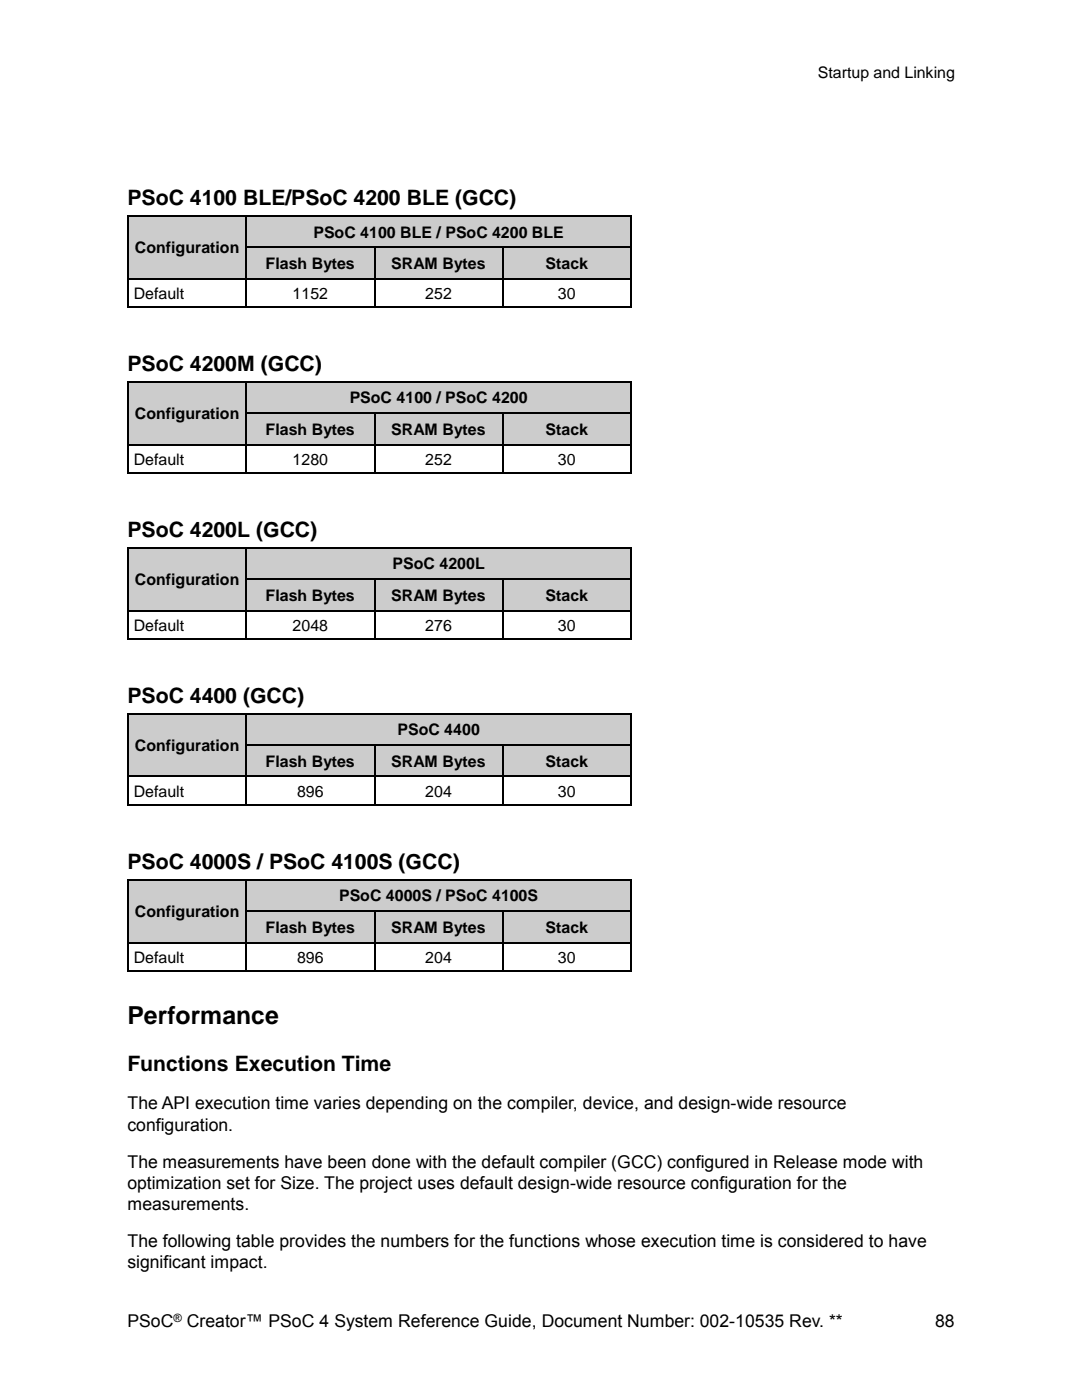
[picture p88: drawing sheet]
<svg xmlns="http://www.w3.org/2000/svg" width="216mm" height="279mm" viewBox="0 0 216 279" stroke-linecap="round" stroke-linejoin="round" font-family="sans-serif">
<defs><g id="words">
<text font-size="5" x="25.4" y="204.4">Performance</text>
<g font-size="4.2">
<text x="25.4" y="41">PSoC 4100 BLE/PSoC 4200 BLE (GCC)</text>
<text x="25.4" y="74.1">PSoC 4200M (GCC)</text>
<text x="25.4" y="107.2">PSoC 4200L (GCC)</text>
<text x="25.4" y="140.3">PSoC 4400 (GCC)</text>
<text x="25.4" y="173.4">PSoC 4000S / PSoC 4100S (GCC)</text>
<text x="25.4" y="213.8">Functions Execution Time</text>
</g>
<g font-size="3.5">
<text x="25.4" y="221.4">The API execution time varies depending on the compiler, device, and design-wide resource</text>
<text x="25.4" y="225.6">configuration.</text>
<text x="25.4" y="233">The measurements have been done with the default compiler (GCC) configured in Release mode with</text>
<text x="25.4" y="237.3">optimization set for Size. The project uses default design-wide resource configuration for the</text>
<text x="25.4" y="241.5">measurements.</text>
<text x="25.4" y="248.9">The following table provides the numbers for the functions whose execution time is considered to have</text>
<text x="25.4" y="253.1">significant impact.</text>
<text x="25.4" y="264.9">PSoC</text>
<text x="37.3" y="264.9">Creator™ PSoC 4 System Reference Guide, Document Number: 002-10535 Rev. **</text>
<text x="186.6" y="264.9">88</text>
</g>
<g font-size="3.2">
<text x="163.2" y="15.7">Startup and Linking</text>
<text x="62.5" y="47.4">PSoC 4100 BLE / PSoC 4200 BLE</text>
<text x="26.9" y="50.6">Configuration</text>
<text x="53" y="53.7">Flash Bytes</text>
<text x="78.1" y="53.7">SRAM Bytes</text>
<text x="108.9" y="53.7">Stack</text>
<text x="26.7" y="59.7">Default</text>
<text x="58.4" y="59.7">1152</text>
<text x="84.9" y="59.7">252</text>
<text x="111.3" y="59.7">30</text>
<text x="26.9" y="83.7">Configuration</text>
<text x="69.8" y="80.5">PSoC 4100 / PSoC 4200</text>
<text x="53" y="86.8">Flash Bytes</text>
<text x="78.1" y="86.8">SRAM Bytes</text>
<text x="108.9" y="86.8">Stack</text>
<text x="26.7" y="92.9">Default</text>
<text x="58.4" y="92.9">1280</text>
<text x="84.9" y="92.9">252</text>
<text x="111.3" y="92.9">30</text>
<text x="78.3" y="113.6">PSoC 4200L</text>
<text x="26.9" y="116.8">Configuration</text>
<text x="53" y="119.9">Flash Bytes</text>
<text x="78.1" y="119.9">SRAM Bytes</text>
<text x="108.9" y="119.9">Stack</text>
<text x="26.7" y="126">Default</text>
<text x="58.4" y="126">2048</text>
<text x="84.9" y="126">276</text>
<text x="111.3" y="126">30</text>
<text x="26.9" y="149.9">Configuration</text>
<text x="79.3" y="146.7">PSoC 4400</text>
<text x="53" y="153">Flash Bytes</text>
<text x="78.1" y="153">SRAM Bytes</text>
<text x="108.9" y="153">Stack</text>
<text x="26.7" y="159.1">Default</text>
<text x="59.3" y="159.1">896</text>
<text x="84.9" y="159.1">204</text>
<text x="111.3" y="159.1">30</text>
<text x="67.7" y="179.9">PSoC 4000S / PSoC 4100S</text>
<text x="26.9" y="183">Configuration</text>
<text x="53" y="186.1">Flash Bytes</text>
<text x="78.1" y="186.1">SRAM Bytes</text>
<text x="108.9" y="186.1">Stack</text>
<text x="26.7" y="192.2">Default</text>
<text x="59.3" y="192.2">896</text>
<text x="84.9" y="192.2">204</text>
<text x="111.3" y="192.2">30</text>
</g>
<text font-size="2.3" x="34.6" y="263.8">®</text>
</g></defs>
<g fill="#ccc">
<path d="M25.7 43.3h23.3v12.2h-23.3z" fill-rule="evenodd"/>
<path d="M25.7 46.4h23.3v6h-23.3z" fill-rule="evenodd"/>
<path d="M49.3 43.3h76.5v5.9h-76.5z" fill-rule="evenodd"/>
<path d="M51.1 43.3h72.9v5.9h-72.9z" fill-rule="evenodd"/>
</g>
<g fill="#000">
<path d="M25.4 43h.3v.2h-.3z" fill-rule="evenodd"/>
<path d="M25.4 43h.3v.2h-.3z" fill-rule="evenodd"/>
<path d="M49 43h.3v.2h-.3z" fill-rule="evenodd"/>
<path d="M125.8 43h.2v.2h-.2z" fill-rule="evenodd"/>
<path d="M125.8 43h.2v.2h-.2z" fill-rule="evenodd"/>
</g>
<path d="M25.5 43.2v6M25.7 43.1h23.3M49.2 43.2v6M49.3 43.1h76.5M125.9 43.2v6" fill="none" stroke="#000" stroke-width=".25"/>
<g fill="#ccc">
<path d="M49.3 49.5h25.3v6h-25.3z" fill-rule="evenodd"/>
<path d="M51.1 49.5h21.7v6h-21.7z" fill-rule="evenodd"/>
<path d="M74.9 49.5h25.3v6h-25.3z" fill-rule="evenodd"/>
<path d="M76.6 49.5h21.8v6h-21.8z" fill-rule="evenodd"/>
<path d="M100.4 49.5h25.4v6h-25.4z" fill-rule="evenodd"/>
<path d="M102.2 49.5h21.8v6h-21.8z" fill-rule="evenodd"/>
</g>
<g fill="#000">
<path d="M25.4 49.2h.3v.3h-.3z" fill-rule="evenodd"/>
<path d="M25.4 55.5h.3v.3h-.3z" fill-rule="evenodd"/>
<path d="M49 49.2h.3v.3h-.3z" fill-rule="evenodd"/>
<path d="M49 55.5h.3v.3h-.3z" fill-rule="evenodd"/>
<path d="M74.6 49.2h.3v.3h-.3z" fill-rule="evenodd"/>
<path d="M74.6 55.5h.3v.3h-.3z" fill-rule="evenodd"/>
<path d="M100.2 49.2h.2v.3h-.2z" fill-rule="evenodd"/>
<path d="M100.2 55.5h.2v.3h-.2z" fill-rule="evenodd"/>
<path d="M125.8 49.2h.2v.3h-.2z" fill-rule="evenodd"/>
<path d="M125.8 55.5h.2v.3h-.2z" fill-rule="evenodd"/>
<path d="M25.4 61.2h.3v.3h-.3z" fill-rule="evenodd"/>
<path d="M25.4 61.2h.3v.3h-.3z" fill-rule="evenodd"/>
<path d="M49 61.2h.3v.3h-.3z" fill-rule="evenodd"/>
<path d="M74.6 61.2h.3v.3h-.3z" fill-rule="evenodd"/>
<path d="M100.2 61.2h.2v.3h-.2z" fill-rule="evenodd"/>
<path d="M125.8 61.2h.2v.3h-.2z" fill-rule="evenodd"/>
<path d="M125.8 61.2h.2v.3h-.2z" fill-rule="evenodd"/>
</g>
<g fill="none" stroke="#000" stroke-width=".25">
<path d="M25.5 49.5v6M25.5 55.8v5.4M25.7 55.6h23.3M49.2 49.5v6M49.2 55.8v5.4M49.3 49.4h25.3M49.3 55.6h25.3M74.7 49.5v6M74.7 55.8v5.4M74.9 49.4h25.3M74.9 55.6h25.3M100.3 49.5v6"/>
<path d="M100.3 55.8v5.4M100.4 49.4h25.4M100.4 55.6h25.4M125.9 49.5v6M125.9 55.8v5.4M25.7 61.3h23.3M49.3 61.3h25.3M74.9 61.3h25.3M100.4 61.3h25.4"/>
</g>
<g fill="#ccc">
<path d="M25.7 76.4h23.3v12.2h-23.3z" fill-rule="evenodd"/>
<path d="M25.7 79.5h23.3v6h-23.3z" fill-rule="evenodd"/>
<path d="M49.3 76.4h76.5v5.9h-76.5z" fill-rule="evenodd"/>
<path d="M51.1 76.4h72.9v5.9h-72.9z" fill-rule="evenodd"/>
</g>
<g fill="#000">
<path d="M25.4 76.1h.3v.2h-.3z" fill-rule="evenodd"/>
<path d="M25.4 76.1h.3v.2h-.3z" fill-rule="evenodd"/>
<path d="M49 76.1h.3v.2h-.3z" fill-rule="evenodd"/>
<path d="M125.8 76.1h.2v.2h-.2z" fill-rule="evenodd"/>
<path d="M125.8 76.1h.2v.2h-.2z" fill-rule="evenodd"/>
</g>
<path d="M25.5 76.3v6M25.7 76.2h23.3M49.2 76.3v6M49.3 76.2h76.5M125.9 76.3v6" fill="none" stroke="#000" stroke-width=".25"/>
<g fill="#ccc">
<path d="M49.3 82.6h25.3v6h-25.3z" fill-rule="evenodd"/>
<path d="M51.1 82.6h21.7v6h-21.7z" fill-rule="evenodd"/>
<path d="M74.9 82.6h25.3v6h-25.3z" fill-rule="evenodd"/>
<path d="M76.6 82.6h21.8v6h-21.8z" fill-rule="evenodd"/>
<path d="M100.4 82.6h25.4v6h-25.4z" fill-rule="evenodd"/>
<path d="M102.2 82.6h21.8v6h-21.8z" fill-rule="evenodd"/>
</g>
<g fill="#000">
<path d="M25.4 82.3h.3v.3h-.3z" fill-rule="evenodd"/>
<path d="M25.4 88.6h.3v.3h-.3z" fill-rule="evenodd"/>
<path d="M25.4 94.3h.3v.3h-.3z" fill-rule="evenodd"/>
<path d="M25.4 94.3h.3v.3h-.3z" fill-rule="evenodd"/>
<path d="M49 82.3h.3v.3h-.3z" fill-rule="evenodd"/>
<path d="M49 88.6h.3v.3h-.3z" fill-rule="evenodd"/>
<path d="M49 94.3h.3v.3h-.3z" fill-rule="evenodd"/>
<path d="M74.6 82.3h.3v.3h-.3z" fill-rule="evenodd"/>
<path d="M74.6 88.6h.3v.3h-.3z" fill-rule="evenodd"/>
<path d="M74.6 94.3h.3v.3h-.3z" fill-rule="evenodd"/>
<path d="M100.2 82.3h.2v.3h-.2z" fill-rule="evenodd"/>
<path d="M100.2 88.6h.2v.3h-.2z" fill-rule="evenodd"/>
<path d="M100.2 94.3h.2v.3h-.2z" fill-rule="evenodd"/>
<path d="M125.8 82.3h.2v.3h-.2z" fill-rule="evenodd"/>
<path d="M125.8 88.6h.2v.3h-.2z" fill-rule="evenodd"/>
<path d="M125.8 94.3h.2v.3h-.2z" fill-rule="evenodd"/>
<path d="M125.8 94.3h.2v.3h-.2z" fill-rule="evenodd"/>
</g>
<g fill="none" stroke="#000" stroke-width=".25">
<path d="M25.5 82.6v6M25.5 88.9v5.4M25.7 88.7h23.3M25.7 94.5h23.3M49.2 82.6v6M49.2 88.9v5.4M49.3 82.5h25.3M49.3 88.7h25.3M49.3 94.5h25.3M74.7 82.6v6M74.7 88.9v5.4M74.9 82.5h25.3"/>
<path d="M74.9 88.7h25.3M74.9 94.5h25.3M100.3 82.6v6M100.3 88.9v5.4M100.4 82.5h25.4M100.4 88.7h25.4M100.4 94.5h25.4M125.9 82.6v6M125.9 88.9v5.4"/>
</g>
<g fill="#ccc">
<path d="M25.7 109.5h23.3v12.2h-23.3z" fill-rule="evenodd"/>
<path d="M25.7 112.6h23.3v6h-23.3z" fill-rule="evenodd"/>
<path d="M49.3 109.5h76.5v6h-76.5z" fill-rule="evenodd"/>
<path d="M51.1 109.5h72.9v6h-72.9z" fill-rule="evenodd"/>
</g>
<g fill="#000">
<path d="M25.4 109.2h.3v.3h-.3z" fill-rule="evenodd"/>
<path d="M25.4 109.2h.3v.3h-.3z" fill-rule="evenodd"/>
<path d="M49 109.2h.3v.3h-.3z" fill-rule="evenodd"/>
<path d="M125.8 109.2h.2v.3h-.2z" fill-rule="evenodd"/>
<path d="M125.8 109.2h.2v.3h-.2z" fill-rule="evenodd"/>
</g>
<path d="M25.5 109.5v6M25.7 109.4h23.3M49.2 109.5v6M49.3 109.4h76.5M125.9 109.5v6" fill="none" stroke="#000" stroke-width=".25"/>
<g fill="#ccc">
<path d="M49.3 115.8h25.3v5.9h-25.3z" fill-rule="evenodd"/>
<path d="M51.1 115.8h21.7v5.9h-21.7z" fill-rule="evenodd"/>
<path d="M74.9 115.8h25.3v5.9h-25.3z" fill-rule="evenodd"/>
<path d="M76.6 115.8h21.8v5.9h-21.8z" fill-rule="evenodd"/>
<path d="M100.4 115.8h25.4v5.9h-25.4z" fill-rule="evenodd"/>
<path d="M102.2 115.8h21.8v5.9h-21.8z" fill-rule="evenodd"/>
</g>
<g fill="#000">
<path d="M25.4 115.5h.3v.2h-.3z" fill-rule="evenodd"/>
<path d="M49 115.5h.3v.2h-.3z" fill-rule="evenodd"/>
<path d="M74.6 115.5h.3v.2h-.3z" fill-rule="evenodd"/>
<path d="M100.2 115.5h.2v.2h-.2z" fill-rule="evenodd"/>
<path d="M125.8 115.5h.2v.2h-.2z" fill-rule="evenodd"/>
<path d="M25.4 121.7h.3v.3h-.3z" fill-rule="evenodd"/>
<path d="M25.4 127.4h.3v.3h-.3z" fill-rule="evenodd"/>
<path d="M25.4 127.4h.3v.3h-.3z" fill-rule="evenodd"/>
<path d="M49 121.7h.3v.3h-.3z" fill-rule="evenodd"/>
<path d="M49 127.4h.3v.3h-.3z" fill-rule="evenodd"/>
<path d="M74.6 121.7h.3v.3h-.3z" fill-rule="evenodd"/>
<path d="M74.6 127.4h.3v.3h-.3z" fill-rule="evenodd"/>
<path d="M100.2 121.7h.2v.3h-.2z" fill-rule="evenodd"/>
<path d="M100.2 127.4h.2v.3h-.2z" fill-rule="evenodd"/>
<path d="M125.8 121.7h.2v.3h-.2z" fill-rule="evenodd"/>
<path d="M125.8 127.4h.2v.3h-.2z" fill-rule="evenodd"/>
<path d="M125.8 127.4h.2v.3h-.2z" fill-rule="evenodd"/>
</g>
<g fill="none" stroke="#000" stroke-width=".25">
<path d="M25.5 115.7v6M49.2 115.7v6M49.3 115.6h25.3M74.7 115.7v6M74.9 115.6h25.3M100.3 115.7v6M100.4 115.6h25.4M125.9 115.7v6M25.5 122v5.4M25.7 121.9h23.3M25.7 127.6h23.3M49.2 122v5.4"/>
<path d="M49.3 121.9h25.3M49.3 127.6h25.3M74.7 122v5.4M74.9 121.9h25.3M74.9 127.6h25.3M100.3 122v5.4M100.4 121.9h25.4M100.4 127.6h25.4M125.9 122v5.4"/>
</g>
<g fill="#ccc">
<path d="M25.7 142.6h23.3v12.2h-23.3z" fill-rule="evenodd"/>
<path d="M25.7 145.7h23.3v6h-23.3z" fill-rule="evenodd"/>
<path d="M49.3 142.6h76.5v6h-76.5z" fill-rule="evenodd"/>
<path d="M51.1 142.6h72.9v6h-72.9z" fill-rule="evenodd"/>
</g>
<g fill="#000">
<path d="M25.4 142.3h.3v.3h-.3z" fill-rule="evenodd"/>
<path d="M25.4 142.3h.3v.3h-.3z" fill-rule="evenodd"/>
<path d="M49 142.3h.3v.3h-.3z" fill-rule="evenodd"/>
<path d="M125.8 142.3h.2v.3h-.2z" fill-rule="evenodd"/>
<path d="M125.8 142.3h.2v.3h-.2z" fill-rule="evenodd"/>
</g>
<path d="M25.5 142.6v6M25.7 142.5h23.3M49.2 142.6v6M49.3 142.5h76.5M125.9 142.6v6" fill="none" stroke="#000" stroke-width=".25"/>
<g fill="#ccc">
<path d="M49.3 148.9h25.3v5.9h-25.3z" fill-rule="evenodd"/>
<path d="M51.1 148.9h21.7v5.9h-21.7z" fill-rule="evenodd"/>
<path d="M74.9 148.9h25.3v5.9h-25.3z" fill-rule="evenodd"/>
<path d="M76.6 148.9h21.8v5.9h-21.8z" fill-rule="evenodd"/>
<path d="M100.4 148.9h25.4v5.9h-25.4z" fill-rule="evenodd"/>
<path d="M102.2 148.9h21.8v5.9h-21.8z" fill-rule="evenodd"/>
</g>
<g fill="#000">
<path d="M25.4 148.6h.3v.3h-.3z" fill-rule="evenodd"/>
<path d="M25.4 154.8h.3v.3h-.3z" fill-rule="evenodd"/>
<path d="M49 148.6h.3v.3h-.3z" fill-rule="evenodd"/>
<path d="M49 154.8h.3v.3h-.3z" fill-rule="evenodd"/>
<path d="M74.6 148.6h.3v.3h-.3z" fill-rule="evenodd"/>
<path d="M74.6 154.8h.3v.3h-.3z" fill-rule="evenodd"/>
<path d="M100.2 148.6h.2v.3h-.2z" fill-rule="evenodd"/>
<path d="M100.2 154.8h.2v.3h-.2z" fill-rule="evenodd"/>
<path d="M125.8 148.6h.2v.3h-.2z" fill-rule="evenodd"/>
<path d="M125.8 154.8h.2v.3h-.2z" fill-rule="evenodd"/>
<path d="M25.4 160.6h.3v.2h-.3z" fill-rule="evenodd"/>
<path d="M25.4 160.6h.3v.2h-.3z" fill-rule="evenodd"/>
<path d="M49 160.6h.3v.2h-.3z" fill-rule="evenodd"/>
<path d="M74.6 160.6h.3v.2h-.3z" fill-rule="evenodd"/>
<path d="M100.2 160.6h.2v.2h-.2z" fill-rule="evenodd"/>
<path d="M125.8 160.6h.2v.2h-.2z" fill-rule="evenodd"/>
<path d="M125.8 160.6h.2v.2h-.2z" fill-rule="evenodd"/>
</g>
<g fill="none" stroke="#000" stroke-width=".25">
<path d="M25.5 148.9v5.9M25.5 155.1v5.5M25.7 155h23.3M49.2 148.9v5.9M49.2 155.1v5.5M49.3 148.7h25.3M49.3 155h25.3M74.7 148.9v5.9M74.7 155.1v5.5M74.9 148.7h25.3M74.9 155h25.3M100.3 148.9v5.9"/>
<path d="M100.3 155.1v5.5M100.4 148.7h25.4M100.4 155h25.4M125.9 148.9v5.9M125.9 155.1v5.5M25.7 160.7h23.3M49.3 160.7h25.3M74.9 160.7h25.3M100.4 160.7h25.4"/>
</g>
<g fill="#ccc">
<path d="M25.7 175.7h23.3v12.3h-23.3z" fill-rule="evenodd"/>
<path d="M25.7 178.8h23.3v6.1h-23.3z" fill-rule="evenodd"/>
<path d="M49.3 175.7h76.5v6h-76.5z" fill-rule="evenodd"/>
<path d="M51.1 175.7h72.9v6h-72.9z" fill-rule="evenodd"/>
</g>
<g fill="#000">
<path d="M25.4 175.5h.3v.2h-.3z" fill-rule="evenodd"/>
<path d="M25.4 175.5h.3v.2h-.3z" fill-rule="evenodd"/>
<path d="M49 175.5h.3v.2h-.3z" fill-rule="evenodd"/>
<path d="M125.8 175.5h.2v.2h-.2z" fill-rule="evenodd"/>
<path d="M125.8 175.5h.2v.2h-.2z" fill-rule="evenodd"/>
</g>
<path d="M25.5 175.7v6M25.7 175.6h23.3M49.2 175.7v6M49.3 175.6h76.5M125.9 175.7v6" fill="none" stroke="#000" stroke-width=".25"/>
<g fill="#ccc">
<path d="M49.3 182h25.3v6h-25.3z" fill-rule="evenodd"/>
<path d="M51.1 182h21.7v6h-21.7z" fill-rule="evenodd"/>
<path d="M74.9 182h25.3v6h-25.3z" fill-rule="evenodd"/>
<path d="M76.6 182h21.8v6h-21.8z" fill-rule="evenodd"/>
<path d="M100.4 182h25.4v6h-25.4z" fill-rule="evenodd"/>
<path d="M102.2 182h21.8v6h-21.8z" fill-rule="evenodd"/>
</g>
<g fill="#000">
<path d="M25.4 181.7h.3v.3h-.3z" fill-rule="evenodd"/>
<path d="M25.4 188h.3v.2h-.3z" fill-rule="evenodd"/>
<path d="M25.4 193.7h.3v.2h-.3z" fill-rule="evenodd"/>
<path d="M25.4 193.7h.3v.2h-.3z" fill-rule="evenodd"/>
<path d="M49 181.7h.3v.3h-.3z" fill-rule="evenodd"/>
<path d="M49 188h.3v.2h-.3z" fill-rule="evenodd"/>
<path d="M49 193.7h.3v.2h-.3z" fill-rule="evenodd"/>
<path d="M74.6 181.7h.3v.3h-.3z" fill-rule="evenodd"/>
<path d="M74.6 188h.3v.2h-.3z" fill-rule="evenodd"/>
<path d="M74.6 193.7h.3v.2h-.3z" fill-rule="evenodd"/>
<path d="M100.2 181.7h.2v.3h-.2z" fill-rule="evenodd"/>
<path d="M100.2 188h.2v.2h-.2z" fill-rule="evenodd"/>
<path d="M100.2 193.7h.2v.2h-.2z" fill-rule="evenodd"/>
<path d="M125.8 181.7h.2v.3h-.2z" fill-rule="evenodd"/>
<path d="M125.8 188h.2v.2h-.2z" fill-rule="evenodd"/>
<path d="M125.8 193.7h.2v.2h-.2z" fill-rule="evenodd"/>
<path d="M125.8 193.7h.2v.2h-.2z" fill-rule="evenodd"/>
</g>
<g fill="none" stroke="#000" stroke-width=".25">
<path d="M25.5 182v6M25.5 188.2v5.5M25.7 188.1h23.3M25.7 193.8h23.3M49.2 182v6M49.2 188.2v5.5M49.3 181.8h25.3M49.3 188.1h25.3M49.3 193.8h25.3M74.7 182v6M74.7 188.2v5.5M74.9 181.8h25.3"/>
<path d="M74.9 188.1h25.3M74.9 193.8h25.3M100.3 182v6M100.3 188.2v5.5M100.4 181.8h25.4M100.4 188.1h25.4M100.4 193.8h25.4M125.9 182v6M125.9 188.2v5.5"/>
</g>
<use href="#words"/>
</svg>
